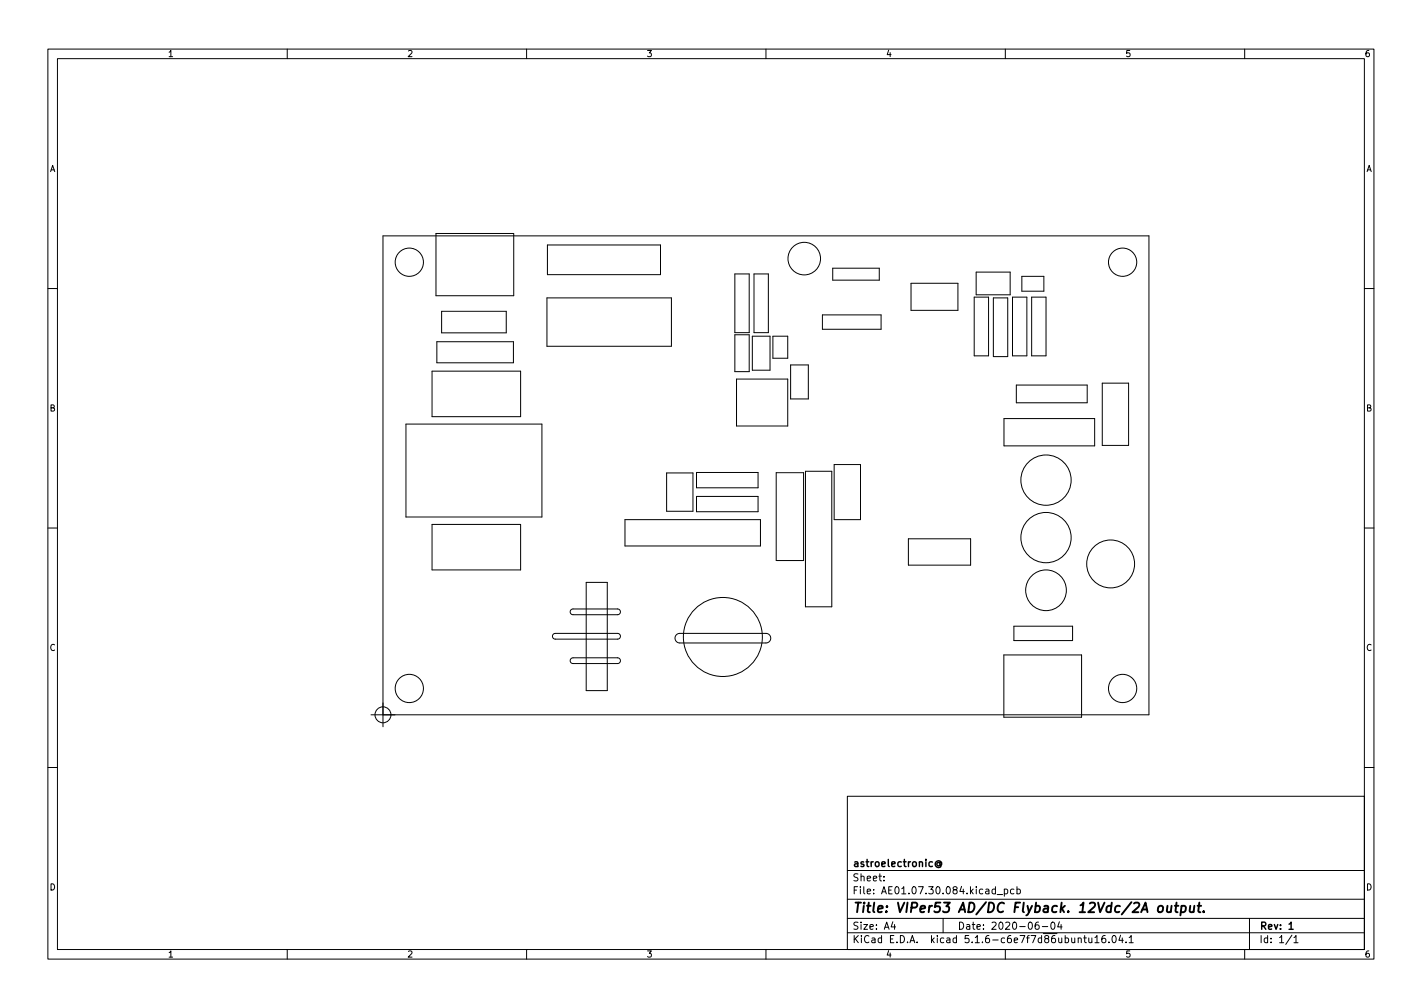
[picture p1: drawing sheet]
<svg xmlns="http://www.w3.org/2000/svg" width="297mm" height="210mm" viewBox="0 0 297 210" stroke-linecap="round" stroke-linejoin="round" font-family="sans-serif">
<defs><g id="words">
<text font-size="2.8" x="178" y="190.6">Title: VIPer53 AD/DC Flyback. 12Vdc/2A output.</text>
<g font-size="2.1">
<text x="178" y="184">Sheet:</text>
<text x="178" y="181">astroelectronic@</text>
<text x="178" y="186.7">File: AE01.07.30.084.kicad_pcb</text>
<text x="178" y="196.9">KiCad E.D.A. kicad 5.1.6-c6e7f7d86ubuntu16.04.1</text>
<text x="178" y="194.1">Size: A4</text>
<text x="200" y="194.1">Date: 2020-06-04</text>
<text x="263" y="194.1">Rev: 1</text>
<text x="263" y="196.9">Id: 1/1</text>
</g>
<g font-size="1.8">
<text x="35" y="11.9">1</text>
<text x="85" y="11.9">2</text>
<text x="135" y="11.9">3</text>
<text x="185" y="11.9">4</text>
<text x="235" y="11.9">5</text>
<text x="285" y="11.9">6</text>
<text x="10.3" y="35.9">A</text>
<text x="285.3" y="35.9">A</text>
<text x="10.3" y="85.9">B</text>
<text x="285.3" y="85.9">B</text>
<text x="10.3" y="135.9">C</text>
<text x="285.3" y="135.9">C</text>
<text x="10.3" y="185.9">D</text>
<text x="285.3" y="185.9">D</text>
<text x="35" y="199.9">1</text>
<text x="85" y="199.9">2</text>
<text x="135" y="199.9">3</text>
<text x="185" y="199.9">4</text>
<text x="235" y="199.9">5</text>
<text x="285" y="199.9">6</text>
</g>
</g></defs>
<g fill="none" stroke="#000" stroke-width=".21">
<path d="M10 10.2h277v190.1h-277zM12 12.2h273v186.1h-273zM60 10.2v2M110 10.2v2M160 10.2v2M210 10.2v2M260 10.2v2M91.1 48.7h16.2v13h-16.2zM114.4 51.1h23.6v6.2h-23.6zM153.5 57.2h3v12.3h-3zM157.5 57.2h3v12.3h-3zM174 56h9.7v2.5h-9.7z"/>
<path d="M190.3 59.1h9.8v5.7h-9.8zM203.9 56.8h7.1v4.8h-7.1zM213.4 57.7h4.7v3.1h-4.7zM10 60.2h2M90.3 77.5h18.5v9.5h-18.5zM91.3 71.3h15.9v4.4h-15.9zM92.3 65h13.5v4.5h-13.5zM114.2 62.2h26v10.1h-26zM153.5 69.9h3v7.7h-3zM153.9 79.1h10.7v9.8h-10.7zM157.2 70.2h3.7v7.1h-3.7zM161.5 70.2h3.1v4.6h-3.1z"/>
<path d="M165.2 76.2h3.7v7.1h-3.7zM171.8 65.7h12.2v3h-12.2zM203.5 62h3v12.3h-3zM207.5 62.2h3v12.3h-3zM211.5 62h3v12.3h-3zM215.5 62h3v12.3h-3zM230.2 80h5.6v13h-5.6zM285 60.2h2M84.8 88.5h28.4v19.4h-28.4zM139.2 98.7h5.6v8h-5.6zM145.5 98.6h12.8v3.2h-12.8zM162.1 98.7h5.8v18.3h-5.8z"/>
<path d="M168.3 98.4h5.4v28.3h-5.4zM174.3 97h5.4v11.5h-5.4zM209.7 87.4h19v5.7h-19zM212.3 80.4h14.8v3.7h-14.8zM10 110.2h2M90.3 109.5h18.5v9.5h-18.5zM130.5 108.5h28.4v5.5h-28.4zM145.5 103.6h12.8v3.2h-12.8zM189.7 112.5h13v5.5h-13zM285 110.2h2M115.6 132.4l.4-.2h13l.4 .2 .2 .4-.1 .4-.4 .2h-13.1l-.5-.3-.1-.4zM119.3 137.5l.4-.2h9.3l.4 .2 .2 .4-.1 .4-.4 .2h-9.4l-.3-.1-.3-.2z"/>
<path d="M119.3 127.3l.4-.2h9.3l.4 .2 .2 .4-.1 .4-.4 .2h-9.4l-.5-.3-.1-.4zM122.5 121.6h4.3v22.6h-4.3zM141.3 132.5l.7-.3h18a1 1 0 0 1 1 1 1 1 0 0 1-1 1h-18a1 1 0 0 1-.9-.6 1 1 0 0 1 .2-1.1zM209.7 136.7h16.2v13h-16.2zM211.8 130.7h12.3v3h-12.3zM77.5 149.2h162.5v-100h-160v102.5M10 160.2h2M177 166.3h108v32h-108zM285 160.2h2M60 198.3v2M110 198.3v2M160 198.3v2"/>
<path d="M177 194.8h108M177 191.8h108M177 187.8h108M177 181.8h108M184.6 183.8v.1M184.6 183v.1M186.5 192.5l-.4 1h1M186.9 193v1M197 191.8v3M208.3 186.8h1.1M209.8 185.7l.4-.1 .3 .3-.1 .7h-.6M209.8 185.6v1.5"/>
<path d="M210 198.3v2M211.8 185.7l-.4-.1-.3 .3 .1 .7h.6M212.4 185.7l.5-.1 .2 .3-.1 .7h-.6M212.4 185.1v1.5M216.9 192.5l-.4 .1a1.01 1.01 0 0 0 0 1.4l.5-.1 .1-.5-.3-.3-.4 .1-.2 .2M217.7 193.5h1.2M219.6 192.7l.3-.2a.8 .8 0 0 1 .5 .8 .8 .8 0 0 1-.5 .7l-.3-.1-.1-.4zM221.3 192.5l-.4 1h1M221.6 193v1M225.2 196l.2-.2 .4 .1 .1 .9M226.4 195.8h.5M226.6 195.3v1.3l.3 .2"/>
<path d="M227.4 195.8l.1 1h.4l.2-.1M228.1 195.8v1M228.7 195.8l.4-.5v1.5M228.7 196.8h.9M230.9 195.3l-.5 .1a1.01 1.01 0 0 0 0 1.4l.5-.1 .1-.5-.3-.3-.4 .1-.2 .2M231.6 196.7v.1M232.5 195.4l.1-.1a.8 .8 0 0 1 .6 .8 .8 .8 0 0 1-.6 .7 1 1 0 0 1-.1-1.4zM234.1 195.3l-.4 1h.9M234.4 195.8v1M235.2 196.7v.1M235.9 195.8l.4-.5v1.5M235.9 196.8h.8"/>
<path d="M260 198.3v2M261 191.8v6.5M269.9 195.3l-1.3 1.9M270.3 195.8l.4-.5v1.5M270.3 196.8h.8"/>
<circle cx="85.5" cy="54.7" r="2.95"/>
<circle cx="168" cy="54" r="3.4"/>
<circle cx="234.5" cy="54.7" r="2.95"/>
<circle cx="218.5" cy="112.2" r="5.2"/>
<circle cx="218.5" cy="100.2" r="5.2"/>
<circle cx="232" cy="117.7" r="5"/>
<circle cx="151" cy="133" r="8.2"/>
<circle cx="218.5" cy="123.2" r="4.2"/>
<circle cx="80" cy="149.2" r="1.67"/>
<circle cx="85.5" cy="143.7" r="2.95"/>
<circle cx="234.5" cy="143.7" r="2.95"/>
</g>
<path d="M196.3 180.2a.36 .36 0 0 0-.5 0 .36 .36 0 0 0 0 .5 .36 .36 0 0 0 .5-.1M196.3 180.1v.5l.2 .1a.64 .64 0 0 0-.4-1 .64 .64 0 0 0-.8 .7 .72 .72 0 0 0 .5 .7 .72 .72 0 0 0 .8-.2M269.3 193l.4-.5v1.5M269.3 194h.8" fill="none" stroke="#000" stroke-width=".3"/>
<path d="M242 189.3l.1-.1a.5 .5 0 0 1 .9 .3l-.1 .6-.2 .3a.5 .5 0 0 1-.9-.3zM243.9 189.1l-.1 1.3 .5 .1 .3-.2M244.7 189.1l-.1 1.4M245.4 189.1h.8M245.8 188.5l-.3 1.7 .1 .2 .4 .1M246.8 189.2h.8l.1 .3v.6a.66 .66 0 0 1-1 .3M246.8 189.1l-.2 2M248.6 189.1v1.3l.4 .1 .3-.2M249.5 189.1l-.2 1.4M250.2 189.1h.7M250.5 188.5l-.2 1.7 .1 .2 .4 .1M251.4 190.3v.2" fill="none" stroke="#000" stroke-width=".4"/>
<use href="#words"/>
</svg>
